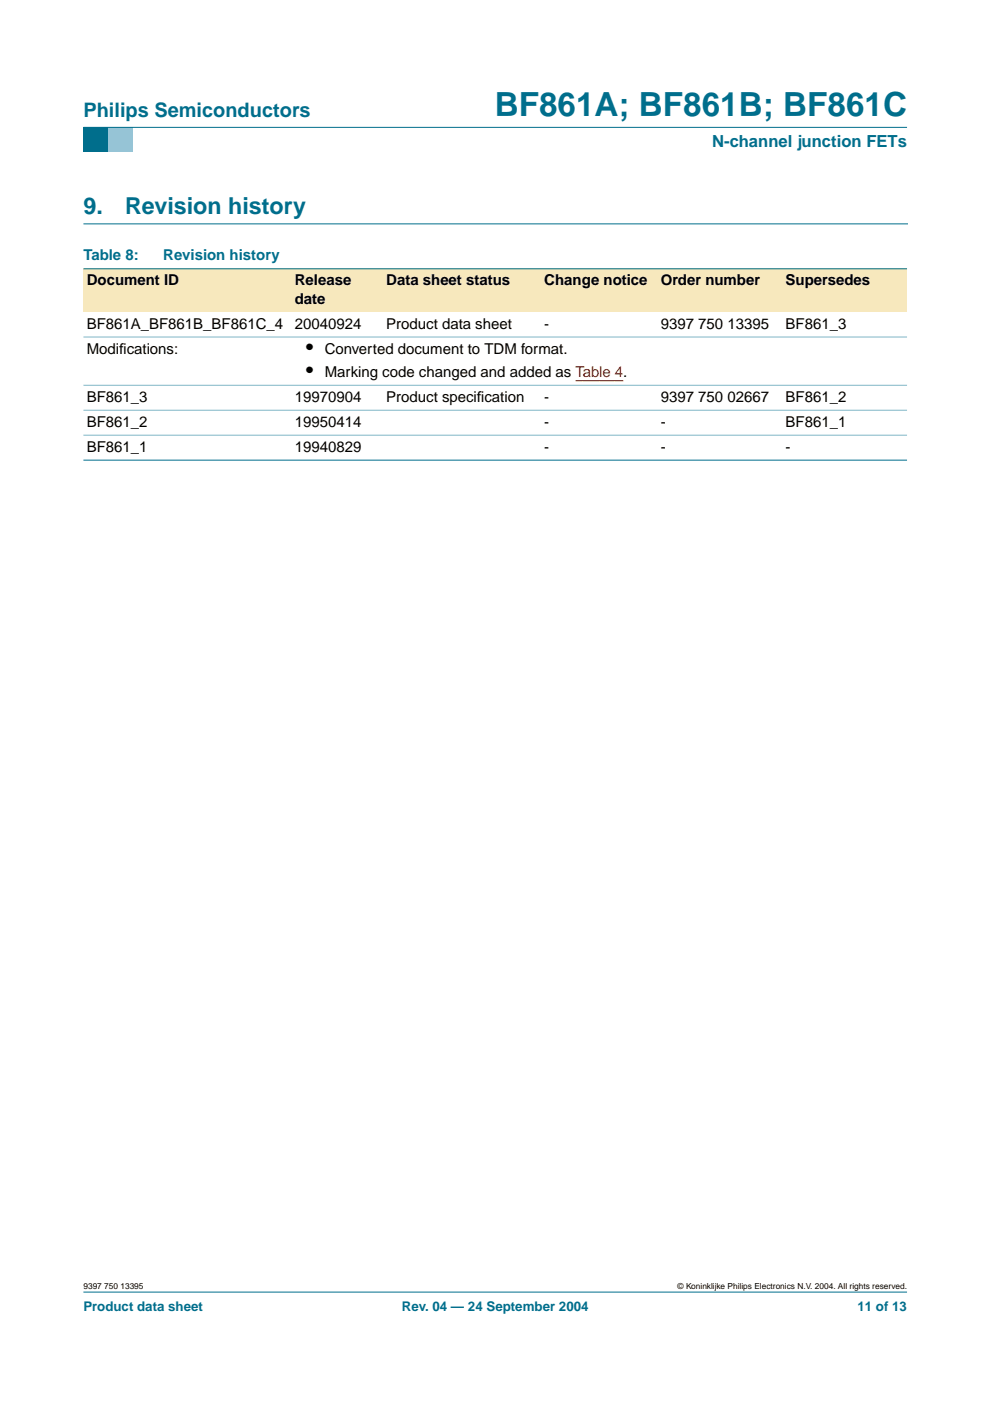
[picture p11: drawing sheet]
<svg xmlns="http://www.w3.org/2000/svg" width="210mm" height="297mm" viewBox="0 0 210 297" stroke-linecap="round" stroke-linejoin="round" font-family="sans-serif">
<defs><g id="words">
<text font-size="7.1" fill="#006e8c" x="104.9" y="24.7">BF861A; BF861B; BF861C</text>
<g font-size="4.9" fill="#006e8c">
<text x="17.7" y="45.5">9.</text>
<text x="26.5" y="45.5">Revision history</text>
</g>
<text font-size="4.2" fill="#006e8c" x="17.7" y="24.9">Philips Semiconductors</text>
<g font-size="4.2">
<text x="64.9" y="75">•</text>
<text x="64.9" y="79.9">•</text>
</g>
<text font-size="3.5" fill="#006e8c" x="151" y="31.1">N-channel junction FETs</text>
<g font-size="3.2" fill="#006e8c">
<text x="17.7" y="55.2">Table 8:</text>
<text x="34.6" y="55.2">Revision history</text>
</g>
<g font-size="3.2">
<text x="18.4" y="60.5">Document ID</text>
<text x="62.5" y="60.5">Release</text>
<text x="62.5" y="64.4">date</text>
<text x="81.9" y="60.5">Data sheet status</text>
<text x="115.4" y="60.5">Change notice</text>
<text x="140.1" y="60.5">Order number</text>
<text x="166.6" y="60.5">Supersedes</text>
<text x="18.4" y="69.7">BF861A_BF861B_BF861C_4</text>
<text x="62.5" y="69.7">20040924</text>
<text x="81.9" y="69.7">Product data sheet</text>
<text x="115.4" y="69.7">-</text>
<text x="140.1" y="69.7">9397 750 13395</text>
<text x="166.6" y="69.7">BF861_3</text>
<text x="18.4" y="75">Modif</text>
<text x="25.3" y="75">ications:</text>
<text x="68.8" y="75">Converted document to TDM format.</text>
<text x="68.8" y="79.9">Marking code changed and added as Table 4.</text>
<text x="18.4" y="85.2">BF861_3</text>
<text x="62.5" y="85.2">19970904</text>
<text x="81.9" y="85.2">Product specif</text>
<text x="101.1" y="85.2">ication</text>
<text x="115.4" y="85.2">-</text>
<text x="140.1" y="85.2">9397 750 02667</text>
<text x="166.6" y="85.2">BF861_2</text>
<text x="18.4" y="90.5">BF861_2</text>
<text x="18.4" y="95.8">BF861_1</text>
<text x="62.5" y="90.5">19950414</text>
<text x="62.5" y="95.8">19940829</text>
<text x="115.4" y="90.5">-</text>
<text x="115.4" y="95.8">-</text>
<text x="140.1" y="90.5">-</text>
<text x="140.1" y="95.8">-</text>
<text x="166.6" y="90.5">BF861_1</text>
<text x="166.6" y="95.8">-</text>
</g>
<g font-size="2.8" fill="#006e8c">
<text x="17.7" y="278">Product data sheet</text>
<text x="85.2" y="278">Rev. 04 — 24 September 2004</text>
<text x="181.8" y="278">11 of 13</text>
</g>
<g font-size="1.8">
<text x="17.7" y="273.4">9397 750 13395</text>
<text x="143.7" y="273.4">© Koninklijke Philips Electronics N.V. 2004. All rights reserved.</text>
</g>
</g></defs>
<path d="M17.7 273.9h174.6z" fill="#006e8c" stroke="#006e8c" stroke-width=".21"/>
<path d="M17.7 27h5.3v5.3h-5.3z" fill-rule="evenodd" fill="#006e8c"/>
<path d="M23 27h5.3v5.3h-5.3z" fill-rule="evenodd" fill="#96c4d6"/>
<path d="M17.7 27h174.6z" fill="#006e8c" stroke="#006e8c" stroke-width=".21"/>
<path d="M17.7 47.5h174.7" fill="none" stroke="#006e8c" stroke-width=".21"/>
<g fill="#f7e8bd">
<path d="M17.7 57h44.1v9.2h-44.1z" fill-rule="evenodd"/>
<path d="M61.8 57h19.4v9.2h-19.4z" fill-rule="evenodd"/>
<path d="M81.2 57h33.5v9.2h-33.5z" fill-rule="evenodd"/>
<path d="M114.7 57h24.7v9.2h-24.7z" fill-rule="evenodd"/>
<path d="M139.4 57h26.5v9.2h-26.5z" fill-rule="evenodd"/>
<path d="M165.9 57h26.4v9.2h-26.4z" fill-rule="evenodd"/>
</g>
<path d="M122 80.7h10.2" fill="none" stroke="#f00" stroke-width=".21"/>
<g fill="#006e8c" stroke="#006e8c" stroke-width=".21">
<path d="M17.7 57h174.6z"/>
<path d="M17.7 97.6h174.6z"/>
</g>
<g fill="#80b6c6" stroke="#80b6c6" stroke-width=".21">
<path d="M17.7 71.5h174.6z"/>
<path d="M17.7 81.7h174.6z"/>
<path d="M17.7 87h174.6z"/>
<path d="M17.7 92.3h174.6z"/>
</g>
<use href="#words"/>
</svg>
